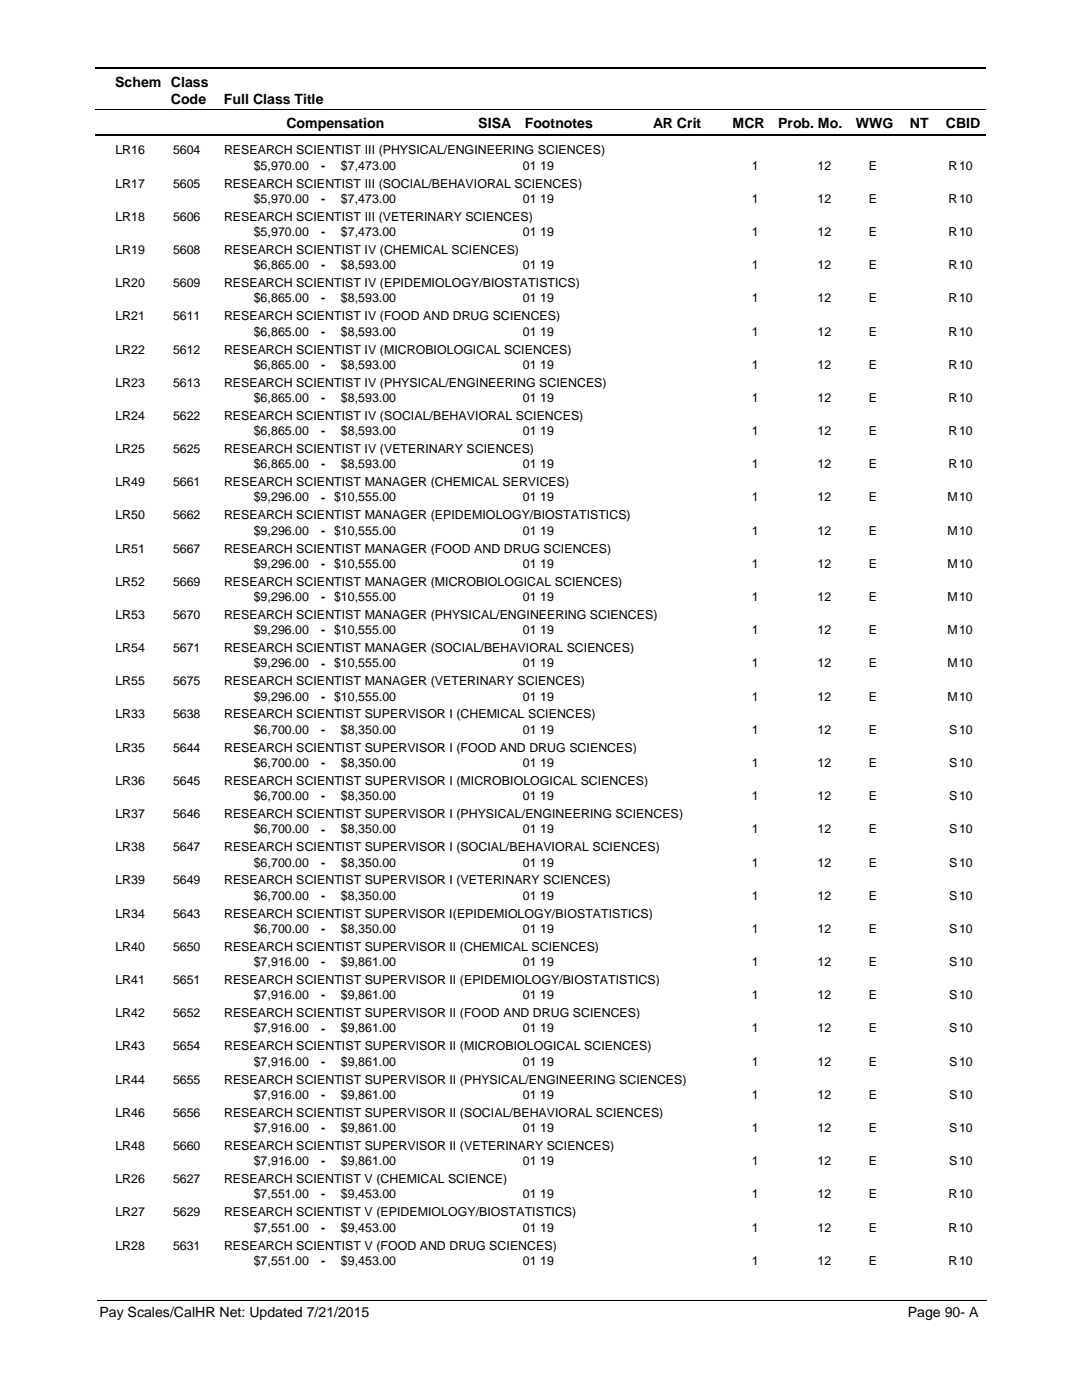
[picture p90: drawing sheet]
<svg xmlns="http://www.w3.org/2000/svg" width="216mm" height="279mm" viewBox="0 0 216 279" stroke-linecap="round" stroke-linejoin="round" font-family="sans-serif">
<defs><g id="words">
<g font-size="2.8">
<text x="23" y="17.3">Schem Class</text>
<text x="34.1" y="20.7">Code</text>
<text x="44.7" y="20.7">Full Class Title</text>
<text x="57.2" y="25.6">Compensation</text>
<text x="95.4" y="25.6">SISA</text>
<text x="104.7" y="25.6">Footnotes</text>
<text x="130.3" y="25.6">AR Crit</text>
<text x="146.2" y="25.6">MCR</text>
<text x="155.3" y="25.6">Prob. Mo.</text>
<text x="170.8" y="25.6">WWG</text>
<text x="181.5" y="25.6">NT</text>
<text x="188.7" y="25.6">CBID</text>
<text x="19.9" y="262.9">Pay Scales/CalHR Net: Updated 7/21/2015</text>
<text x="181.1" y="262.9">Page 90- A</text>
</g>
<g font-size="2.5">
<text x="23" y="30.8">LR16</text>
<text x="34.5" y="30.8">5604</text>
<text x="44.7" y="30.8">RESEARCH SCIENTIST III (PHYSICAL/ENGINEERING SCIENCES)</text>
<text x="50.6" y="33.9">$5,970.00</text>
<text x="64.1" y="33.9">-</text>
<text x="68" y="33.9">$7,473.00</text>
<text x="104.3" y="33.9">01 19</text>
<text x="150" y="33.9">1</text>
<text x="163.1" y="33.9">12</text>
<text x="173.4" y="33.9">E</text>
<text x="189.3" y="33.9">R</text>
<text x="191.4" y="33.9">10</text>
<text x="23" y="37.4">LR17</text>
<text x="34.5" y="37.4">5605</text>
<text x="44.7" y="37.4">RESEARCH SCIENTIST III (SOCIAL/BEHAVIORAL SCIENCES)</text>
<text x="50.6" y="40.5">$5,970.00</text>
<text x="64.1" y="40.5">-</text>
<text x="68" y="40.5">$7,473.00</text>
<text x="104.3" y="40.5">01 19</text>
<text x="150" y="40.5">1</text>
<text x="163.1" y="40.5">12</text>
<text x="173.4" y="40.5">E</text>
<text x="189.3" y="40.5">R</text>
<text x="191.4" y="40.5">10</text>
<text x="23" y="44">LR18</text>
<text x="34.5" y="44">5606</text>
<text x="44.7" y="44">RESEARCH SCIENTIST III (VETERINARY SCIENCES)</text>
<text x="50.6" y="47.1">$5,970.00</text>
<text x="64.1" y="47.1">-</text>
<text x="68" y="47.1">$7,473.00</text>
<text x="104.3" y="47.1">01 19</text>
<text x="150" y="47.1">1</text>
<text x="163.1" y="47.1">12</text>
<text x="173.4" y="47.1">E</text>
<text x="189.3" y="47.1">R</text>
<text x="191.4" y="47.1">10</text>
<text x="23" y="50.7">LR19</text>
<text x="34.5" y="50.7">5608</text>
<text x="44.7" y="50.7">RESEARCH SCIENTIST IV (CHEMICAL SCIENCES)</text>
<text x="50.6" y="53.7">$6,865.00</text>
<text x="64.1" y="53.8">-</text>
<text x="68" y="53.7">$8,593.00</text>
<text x="104.3" y="53.7">01 19</text>
<text x="150" y="53.7">1</text>
<text x="163.1" y="53.7">12</text>
<text x="173.4" y="53.7">E</text>
<text x="189.3" y="53.7">R</text>
<text x="191.4" y="53.7">10</text>
<text x="23" y="57.3">LR20</text>
<text x="34.5" y="57.3">5609</text>
<text x="44.7" y="57.3">RESEARCH SCIENTIST IV (EPIDEMIOLOGY/BIOSTATISTICS)</text>
<text x="23" y="63.9">LR21</text>
<text x="34.5" y="63.9">5611</text>
<text x="44.7" y="63.9">RESEARCH SCIENTIST IV (FOOD AND DRUG SCIENCES)</text>
<text x="50.6" y="60.3">$6,865.00</text>
<text x="64.1" y="60.4">-</text>
<text x="68" y="60.3">$8,593.00</text>
<text x="104.3" y="60.3">01 19</text>
<text x="150" y="60.3">1</text>
<text x="163.1" y="60.3">12</text>
<text x="173.4" y="60.3">E</text>
<text x="189.3" y="60.3">R</text>
<text x="191.4" y="60.3">10</text>
<text x="23" y="70.5">LR22</text>
<text x="34.5" y="70.5">5612</text>
<text x="44.7" y="70.5">RESEARCH SCIENTIST IV (MICROBIOLOGICAL SCIENCES)</text>
<text x="50.6" y="67">$6,865.00</text>
<text x="64.1" y="67">-</text>
<text x="68" y="67">$8,593.00</text>
<text x="104.3" y="67">01 19</text>
<text x="150" y="67">1</text>
<text x="163.1" y="67">12</text>
<text x="173.4" y="67">E</text>
<text x="189.3" y="67">R</text>
<text x="191.4" y="67">10</text>
<text x="23" y="77.2">LR23</text>
<text x="34.5" y="77.2">5613</text>
<text x="44.7" y="77.2">RESEARCH SCIENTIST IV (PHYSICAL/ENGINEERING SCIENCES)</text>
<text x="50.6" y="73.6">$6,865.00</text>
<text x="64.1" y="73.6">-</text>
<text x="68" y="73.6">$8,593.00</text>
<text x="104.3" y="73.6">01 19</text>
<text x="150" y="73.6">1</text>
<text x="163.1" y="73.6">12</text>
<text x="173.4" y="73.6">E</text>
<text x="189.3" y="73.6">R</text>
<text x="191.4" y="73.6">10</text>
<text x="23" y="83.8">LR24</text>
<text x="34.5" y="83.8">5622</text>
<text x="44.7" y="83.8">RESEARCH SCIENTIST IV (SOCIAL/BEHAVIORAL SCIENCES)</text>
<text x="50.6" y="80.2">$6,865.00</text>
<text x="64.1" y="80.2">-</text>
<text x="68" y="80.2">$8,593.00</text>
<text x="104.3" y="80.2">01 19</text>
<text x="150" y="80.2">1</text>
<text x="163.1" y="80.2">12</text>
<text x="173.4" y="80.2">E</text>
<text x="189.3" y="80.2">R</text>
<text x="191.4" y="80.2">10</text>
<text x="50.6" y="86.8">$6,865.00</text>
<text x="64.1" y="86.9">-</text>
<text x="68" y="86.8">$8,593.00</text>
<text x="104.3" y="86.8">01 19</text>
<text x="150" y="86.8">1</text>
<text x="163.1" y="86.8">12</text>
<text x="173.4" y="86.8">E</text>
<text x="189.3" y="86.8">R</text>
<text x="191.4" y="86.8">10</text>
<text x="23" y="90.4">LR25</text>
<text x="34.5" y="90.4">5625</text>
<text x="44.7" y="90.4">RESEARCH SCIENTIST IV (VETERINARY SCIENCES)</text>
<text x="50.6" y="93.5">$6,865.00</text>
<text x="64.1" y="93.5">-</text>
<text x="68" y="93.5">$8,593.00</text>
<text x="104.3" y="93.5">01 19</text>
<text x="150" y="93.5">1</text>
<text x="163.1" y="93.5">12</text>
<text x="173.4" y="93.5">E</text>
<text x="189.3" y="93.5">R</text>
<text x="191.4" y="93.5">10</text>
<text x="23" y="97">LR49</text>
<text x="34.5" y="97">5661</text>
<text x="44.7" y="97">RESEARCH SCIENTIST MANAGER (CHEMICAL SERVICES)</text>
<text x="50.6" y="100.1">$9,296.00</text>
<text x="64.1" y="100.1">- $10,555.00</text>
<text x="104.3" y="100.1">01 19</text>
<text x="150" y="100.1">1</text>
<text x="163.1" y="100.1">12</text>
<text x="173.4" y="100.1">E</text>
<text x="189.1" y="100.1">M</text>
<text x="191.4" y="100.1">10</text>
<text x="23" y="103.7">LR50</text>
<text x="34.5" y="103.7">5662</text>
<text x="44.7" y="103.7">RESEARCH SCIENTIST MANAGER (EPIDEMIOLOGY/BIOSTATISTICS)</text>
<text x="50.6" y="106.7">$9,296.00</text>
<text x="64.1" y="106.7">- $10,555.00</text>
<text x="104.3" y="106.7">01 19</text>
<text x="150" y="106.7">1</text>
<text x="163.1" y="106.7">12</text>
<text x="173.4" y="106.7">E</text>
<text x="189.1" y="106.7">M</text>
<text x="191.4" y="106.7">10</text>
<text x="23" y="110.3">LR51</text>
<text x="34.5" y="110.3">5667</text>
<text x="44.7" y="110.3">RESEARCH SCIENTIST MANAGER (FOOD AND DRUG SCIENCES)</text>
<text x="50.6" y="113.3">$9,296.00</text>
<text x="64.1" y="113.4">- $10,555.00</text>
<text x="104.3" y="113.3">01 19</text>
<text x="150" y="113.3">1</text>
<text x="163.1" y="113.3">12</text>
<text x="173.4" y="113.3">E</text>
<text x="189.1" y="113.3">M</text>
<text x="191.4" y="113.3">10</text>
<text x="23" y="116.9">LR52</text>
<text x="34.5" y="116.9">5669</text>
<text x="44.7" y="116.9">RESEARCH SCIENTIST MANAGER (MICROBIOLOGICAL SCIENCES)</text>
<text x="50.6" y="120">$9,296.00</text>
<text x="64.1" y="120">- $10,555.00</text>
<text x="104.3" y="120">01 19</text>
<text x="150" y="120">1</text>
<text x="163.1" y="120">12</text>
<text x="173.4" y="120">E</text>
<text x="189.1" y="120">M</text>
<text x="191.4" y="120">10</text>
<text x="23" y="123.5">LR53</text>
<text x="34.5" y="123.5">5670</text>
<text x="44.7" y="123.5">RESEARCH SCIENTIST MANAGER (PHYSICAL/ENGINEERING SCIENCES)</text>
<text x="23" y="130.2">LR54</text>
<text x="34.5" y="130.2">5671</text>
<text x="44.7" y="130.2">RESEARCH SCIENTIST MANAGER (SOCIAL/BEHAVIORAL SCIENCES)</text>
<text x="50.6" y="126.6">$9,296.00</text>
<text x="64.1" y="126.6">- $10,555.00</text>
<text x="104.3" y="126.6">01 19</text>
<text x="150" y="126.6">1</text>
<text x="163.1" y="126.6">12</text>
<text x="173.4" y="126.6">E</text>
<text x="189.1" y="126.6">M</text>
<text x="191.4" y="126.6">10</text>
<text x="23" y="136.8">LR55</text>
<text x="34.5" y="136.8">5675</text>
<text x="44.7" y="136.8">RESEARCH SCIENTIST MANAGER (VETERINARY SCIENCES)</text>
<text x="50.6" y="133.2">$9,296.00</text>
<text x="64.1" y="133.2">- $10,555.00</text>
<text x="104.3" y="133.2">01 19</text>
<text x="150" y="133.2">1</text>
<text x="163.1" y="133.2">12</text>
<text x="173.4" y="133.2">E</text>
<text x="189.1" y="133.2">M</text>
<text x="191.4" y="133.2">10</text>
<text x="23" y="143.4">LR33</text>
<text x="34.5" y="143.4">5638</text>
<text x="44.7" y="143.4">RESEARCH SCIENTIST SUPERVISOR I (CHEMICAL SCIENCES)</text>
<text x="50.6" y="139.8">$9,296.00</text>
<text x="64.1" y="139.8">- $10,555.00</text>
<text x="104.3" y="139.8">01 19</text>
<text x="150" y="139.8">1</text>
<text x="163.1" y="139.8">12</text>
<text x="173.4" y="139.8">E</text>
<text x="189.1" y="139.8">M</text>
<text x="191.4" y="139.8">10</text>
<text x="50.6" y="146.5">$6,700.00</text>
<text x="64.1" y="146.5">-</text>
<text x="68" y="146.5">$8,350.00</text>
<text x="104.3" y="146.5">01 19</text>
<text x="150" y="146.5">1</text>
<text x="163.1" y="146.5">12</text>
<text x="173.4" y="146.5">E</text>
<text x="189.4" y="146.5">S</text>
<text x="191.4" y="146.5">10</text>
<text x="23" y="150">LR35</text>
<text x="34.5" y="150">5644</text>
<text x="44.7" y="150">RESEARCH SCIENTIST SUPERVISOR I (FOOD AND DRUG SCIENCES)</text>
<text x="50.6" y="153.1">$6,700.00</text>
<text x="64.1" y="153.1">-</text>
<text x="68" y="153.1">$8,350.00</text>
<text x="104.3" y="153.1">01 19</text>
<text x="150" y="153.1">1</text>
<text x="163.1" y="153.1">12</text>
<text x="173.4" y="153.1">E</text>
<text x="189.4" y="153.1">S</text>
<text x="191.4" y="153.1">10</text>
<text x="23" y="156.7">LR36</text>
<text x="34.5" y="156.7">5645</text>
<text x="44.7" y="156.7">RESEARCH SCIENTIST SUPERVISOR I (MICROBIOLOGICAL SCIENCES)</text>
<text x="50.6" y="159.7">$6,700.00</text>
<text x="64.1" y="159.7">-</text>
<text x="68" y="159.7">$8,350.00</text>
<text x="104.3" y="159.7">01 19</text>
<text x="150" y="159.7">1</text>
<text x="163.1" y="159.7">12</text>
<text x="173.4" y="159.7">E</text>
<text x="189.4" y="159.7">S</text>
<text x="191.4" y="159.7">10</text>
<text x="23" y="163.3">LR37</text>
<text x="34.5" y="163.3">5646</text>
<text x="44.7" y="163.3">RESEARCH SCIENTIST SUPERVISOR I (PHYSICAL/ENGINEERING SCIENCES)</text>
<text x="50.6" y="166.3">$6,700.00</text>
<text x="64.1" y="166.3">-</text>
<text x="68" y="166.3">$8,350.00</text>
<text x="104.3" y="166.3">01 19</text>
<text x="150" y="166.3">1</text>
<text x="163.1" y="166.3">12</text>
<text x="173.4" y="166.3">E</text>
<text x="189.4" y="166.3">S</text>
<text x="191.4" y="166.3">10</text>
<text x="23" y="169.9">LR38</text>
<text x="34.5" y="169.9">5647</text>
<text x="44.7" y="169.9">RESEARCH SCIENTIST SUPERVISOR I (SOCIAL/BEHAVIORAL SCIENCES)</text>
<text x="50.6" y="172.9">$6,700.00</text>
<text x="64.1" y="173">-</text>
<text x="68" y="172.9">$8,350.00</text>
<text x="104.3" y="172.9">01 19</text>
<text x="150" y="172.9">1</text>
<text x="163.1" y="172.9">12</text>
<text x="173.4" y="172.9">E</text>
<text x="189.4" y="172.9">S</text>
<text x="191.4" y="172.9">10</text>
<text x="23" y="176.5">LR39</text>
<text x="34.5" y="176.5">5649</text>
<text x="44.7" y="176.5">RESEARCH SCIENTIST SUPERVISOR I (VETERINARY SCIENCES)</text>
<text x="50.6" y="179.6">$6,700.00</text>
<text x="64.1" y="179.6">-</text>
<text x="68" y="179.6">$8,350.00</text>
<text x="104.3" y="179.6">01 19</text>
<text x="150" y="179.6">1</text>
<text x="163.1" y="179.6">12</text>
<text x="173.4" y="179.6">E</text>
<text x="189.4" y="179.6">S</text>
<text x="191.4" y="179.6">10</text>
<text x="23" y="183.1">LR34</text>
<text x="34.5" y="183.1">5643</text>
<text x="44.7" y="183.1">RESEARCH SCIENTIST SUPERVISOR I(EPIDEMIOLOGY/BIOSTATISTICS)</text>
<text x="23" y="189.8">LR40</text>
<text x="34.5" y="189.8">5650</text>
<text x="44.7" y="189.8">RESEARCH SCIENTIST SUPERVISOR II (CHEMICAL SCIENCES)</text>
<text x="50.6" y="186.2">$6,700.00</text>
<text x="64.1" y="186.2">-</text>
<text x="68" y="186.2">$8,350.00</text>
<text x="104.3" y="186.2">01 19</text>
<text x="150" y="186.2">1</text>
<text x="163.1" y="186.2">12</text>
<text x="173.4" y="186.2">E</text>
<text x="189.4" y="186.2">S</text>
<text x="191.4" y="186.2">10</text>
<text x="23" y="196.4">LR41</text>
<text x="34.5" y="196.4">5651</text>
<text x="44.7" y="196.4">RESEARCH SCIENTIST SUPERVISOR II (EPIDEMIOLOGY/BIOSTATISTICS)</text>
<text x="50.6" y="192.8">$7,916.00</text>
<text x="64.1" y="192.8">-</text>
<text x="68" y="192.8">$9,861.00</text>
<text x="104.3" y="192.8">01 19</text>
<text x="150" y="192.8">1</text>
<text x="163.1" y="192.8">12</text>
<text x="173.4" y="192.8">E</text>
<text x="189.4" y="192.8">S</text>
<text x="191.4" y="192.8">10</text>
<text x="23" y="203">LR42</text>
<text x="34.5" y="203">5652</text>
<text x="44.7" y="203">RESEARCH SCIENTIST SUPERVISOR II (FOOD AND DRUG SCIENCES)</text>
<text x="50.6" y="199.4">$7,916.00</text>
<text x="64.1" y="199.5">-</text>
<text x="68" y="199.4">$9,861.00</text>
<text x="104.3" y="199.4">01 19</text>
<text x="150" y="199.4">1</text>
<text x="163.1" y="199.4">12</text>
<text x="173.4" y="199.4">E</text>
<text x="189.4" y="199.4">S</text>
<text x="191.4" y="199.4">10</text>
<text x="23" y="209.6">LR43</text>
<text x="34.5" y="209.6">5654</text>
<text x="44.7" y="209.6">RESEARCH SCIENTIST SUPERVISOR II (MICROBIOLOGICAL SCIENCES)</text>
<text x="50.6" y="206.1">$7,916.00</text>
<text x="64.1" y="206.1">-</text>
<text x="68" y="206.1">$9,861.00</text>
<text x="104.3" y="206.1">01 19</text>
<text x="150" y="206.1">1</text>
<text x="163.1" y="206.1">12</text>
<text x="173.4" y="206.1">E</text>
<text x="189.4" y="206.1">S</text>
<text x="191.4" y="206.1">10</text>
<text x="50.6" y="212.7">$7,916.00</text>
<text x="64.1" y="212.7">-</text>
<text x="68" y="212.7">$9,861.00</text>
<text x="104.3" y="212.7">01 19</text>
<text x="150" y="212.7">1</text>
<text x="163.1" y="212.7">12</text>
<text x="173.4" y="212.7">E</text>
<text x="189.4" y="212.7">S</text>
<text x="191.4" y="212.7">10</text>
<text x="23" y="216.3">LR44</text>
<text x="34.5" y="216.3">5655</text>
<text x="44.7" y="216.3">RESEARCH SCIENTIST SUPERVISOR II (PHYSICAL/ENGINEERING SCIENCES)</text>
<text x="50.6" y="219.3">$7,916.00</text>
<text x="64.1" y="219.3">-</text>
<text x="68" y="219.3">$9,861.00</text>
<text x="104.3" y="219.3">01 19</text>
<text x="150" y="219.3">1</text>
<text x="163.1" y="219.3">12</text>
<text x="173.4" y="219.3">E</text>
<text x="189.4" y="219.3">S</text>
<text x="191.4" y="219.3">10</text>
<text x="23" y="222.9">LR46</text>
<text x="34.5" y="222.9">5656</text>
<text x="44.7" y="222.9">RESEARCH SCIENTIST SUPERVISOR II (SOCIAL/BEHAVIORAL SCIENCES)</text>
<text x="50.6" y="225.9">$7,916.00</text>
<text x="64.1" y="226">-</text>
<text x="68" y="225.9">$9,861.00</text>
<text x="104.3" y="225.9">01 19</text>
<text x="150" y="225.9">1</text>
<text x="163.1" y="225.9">12</text>
<text x="173.4" y="225.9">E</text>
<text x="189.4" y="225.9">S</text>
<text x="191.4" y="225.9">10</text>
<text x="23" y="229.5">LR48</text>
<text x="34.5" y="229.5">5660</text>
<text x="44.7" y="229.5">RESEARCH SCIENTIST SUPERVISOR II (VETERINARY SCIENCES)</text>
<text x="50.6" y="232.5">$7,916.00</text>
<text x="64.1" y="232.6">-</text>
<text x="68" y="232.5">$9,861.00</text>
<text x="104.3" y="232.5">01 19</text>
<text x="150" y="232.5">1</text>
<text x="163.1" y="232.5">12</text>
<text x="173.4" y="232.5">E</text>
<text x="189.4" y="232.5">S</text>
<text x="191.4" y="232.5">10</text>
<text x="23" y="236.1">LR26</text>
<text x="34.5" y="236.1">5627</text>
<text x="44.7" y="236.1">RESEARCH SCIENTIST V (CHEMICAL SCIENCE)</text>
<text x="50.6" y="239.2">$7,551.00</text>
<text x="64.1" y="239.2">-</text>
<text x="68" y="239.2">$9,453.00</text>
<text x="104.3" y="239.2">01 19</text>
<text x="150" y="239.2">1</text>
<text x="163.1" y="239.2">12</text>
<text x="173.4" y="239.2">E</text>
<text x="189.3" y="239.2">R</text>
<text x="191.4" y="239.2">10</text>
<text x="23" y="242.7">LR27</text>
<text x="34.5" y="242.7">5629</text>
<text x="44.7" y="242.7">RESEARCH SCIENTIST V (EPIDEMIOLOGY/BIOSTATISTICS)</text>
<text x="50.6" y="245.8">$7,551.00</text>
<text x="64.1" y="245.8">-</text>
<text x="68" y="245.8">$9,453.00</text>
<text x="104.3" y="245.8">01 19</text>
<text x="150" y="245.8">1</text>
<text x="163.1" y="245.8">12</text>
<text x="173.4" y="245.8">E</text>
<text x="189.3" y="245.8">R</text>
<text x="191.4" y="245.8">10</text>
<text x="23" y="249.4">LR28</text>
<text x="34.5" y="249.4">5631</text>
<text x="44.7" y="249.4">RESEARCH SCIENTIST V (FOOD AND DRUG SCIENCES)</text>
<text x="50.6" y="252.4">$7,551.00</text>
<text x="64.1" y="252.4">-</text>
<text x="68" y="252.4">$9,453.00</text>
<text x="104.3" y="252.4">01 19</text>
<text x="150" y="252.4">1</text>
<text x="163.1" y="252.4">12</text>
<text x="173.4" y="252.4">E</text>
<text x="189.3" y="252.4">R</text>
<text x="191.4" y="252.4">10</text>
</g>
</g></defs>
<path d="M19 13.5h177.8M19 27h177.8" fill="none" stroke="#000" stroke-width=".36"/>
<path d="M19 21.8h177.8" fill="none" stroke="#000" stroke-width=".2"/>
<g fill="#fff">
<path d="M46.9 31.2h16.3v3h-16.3z"/>
<path d="M191 31.2h4.2v3h-4.2z"/>
<path d="M46.9 37.8h16.3v3h-16.3z"/>
<path d="M191 37.8h4.2v3h-4.2z"/>
<path d="M46.9 44.5h16.3v3h-16.3z"/>
<path d="M191 44.5h4.2v3h-4.2z"/>
<path d="M46.9 51.1h16.3v3h-16.3z"/>
<path d="M191 51.1h4.2v3h-4.2z"/>
<path d="M46.9 57.7h16.3v3h-16.3z"/>
<path d="M191 57.7h4.2v3h-4.2z"/>
<path d="M46.9 64.3h16.3v3h-16.3z"/>
<path d="M191 64.3h4.2v3h-4.2z"/>
<path d="M46.9 71h16.3v3h-16.3z"/>
<path d="M191 71h4.2v3h-4.2z"/>
<path d="M46.9 77.6h16.3v3h-16.3z"/>
<path d="M191 77.6h4.2v3h-4.2z"/>
<path d="M46.9 84.2h16.3v3h-16.3z"/>
<path d="M191 84.2h4.2v3h-4.2z"/>
<path d="M46.9 90.8h16.3v3h-16.3z"/>
<path d="M191 90.8h4.2v3h-4.2z"/>
<path d="M46.9 97.5h16.3v2.9h-16.3z"/>
<path d="M191 97.5h4.2v2.9h-4.2z"/>
<path d="M46.9 104.1h16.3v3h-16.3z"/>
<path d="M191 104.1h4.2v3h-4.2z"/>
<path d="M46.9 110.7h16.3v3h-16.3z"/>
<path d="M191 110.7h4.2v3h-4.2z"/>
<path d="M46.9 117.3h16.3v3h-16.3z"/>
<path d="M191 117.3h4.2v3h-4.2z"/>
<path d="M46.9 124h16.3v2.9h-16.3z"/>
<path d="M191 124h4.2v2.9h-4.2z"/>
<path d="M46.9 130.6h16.3v3h-16.3z"/>
<path d="M191 130.6h4.2v3h-4.2z"/>
<path d="M46.9 137.2h16.3v3h-16.3z"/>
<path d="M191 137.2h4.2v3h-4.2z"/>
<path d="M46.9 143.8h16.3v3h-16.3z"/>
<path d="M191 143.8h4.2v3h-4.2z"/>
<path d="M46.9 150.5h16.3v2.9h-16.3z"/>
<path d="M191 150.5h4.2v2.9h-4.2z"/>
<path d="M46.9 157.1h16.3v2.9h-16.3z"/>
<path d="M191 157.1h4.2v2.9h-4.2z"/>
<path d="M46.9 163.7h16.3v3h-16.3z"/>
<path d="M191 163.7h4.2v3h-4.2z"/>
<path d="M46.9 170.3h16.3v3h-16.3z"/>
<path d="M191 170.3h4.2v3h-4.2z"/>
<path d="M46.9 176.9h16.3v3h-16.3z"/>
<path d="M191 176.9h4.2v3h-4.2z"/>
<path d="M46.9 183.6h16.3v2.9h-16.3z"/>
<path d="M191 183.6h4.2v2.9h-4.2z"/>
<path d="M46.9 190.2h16.3v2.9h-16.3z"/>
<path d="M191 190.2h4.2v2.9h-4.2z"/>
<path d="M46.9 196.8h16.3v3h-16.3z"/>
<path d="M191 196.8h4.2v3h-4.2z"/>
<path d="M46.9 203.4h16.3v3h-16.3z"/>
<path d="M191 203.4h4.2v3h-4.2z"/>
<path d="M46.9 210h16.3v3h-16.3z"/>
<path d="M191 210h4.2v3h-4.2z"/>
<path d="M46.9 216.7h16.3v2.9h-16.3z"/>
<path d="M191 216.7h4.2v2.9h-4.2z"/>
<path d="M46.9 223.3h16.3v3h-16.3z"/>
<path d="M191 223.3h4.2v3h-4.2z"/>
<path d="M46.9 229.9h16.3v3h-16.3z"/>
<path d="M191 229.9h4.2v3h-4.2z"/>
<path d="M46.9 236.5h16.3v3h-16.3z"/>
<path d="M191 236.5h4.2v3h-4.2z"/>
<path d="M46.9 243.2h16.3v2.9h-16.3z"/>
<path d="M191 243.2h4.2v2.9h-4.2z"/>
<path d="M46.9 249.8h16.3v3h-16.3z"/>
<path d="M191 249.8h4.2v3h-4.2z"/>
</g>
<path d="M19.4 259.6h177.4" fill="none" stroke="#000" stroke-width=".2"/>
<use href="#words"/>
</svg>
